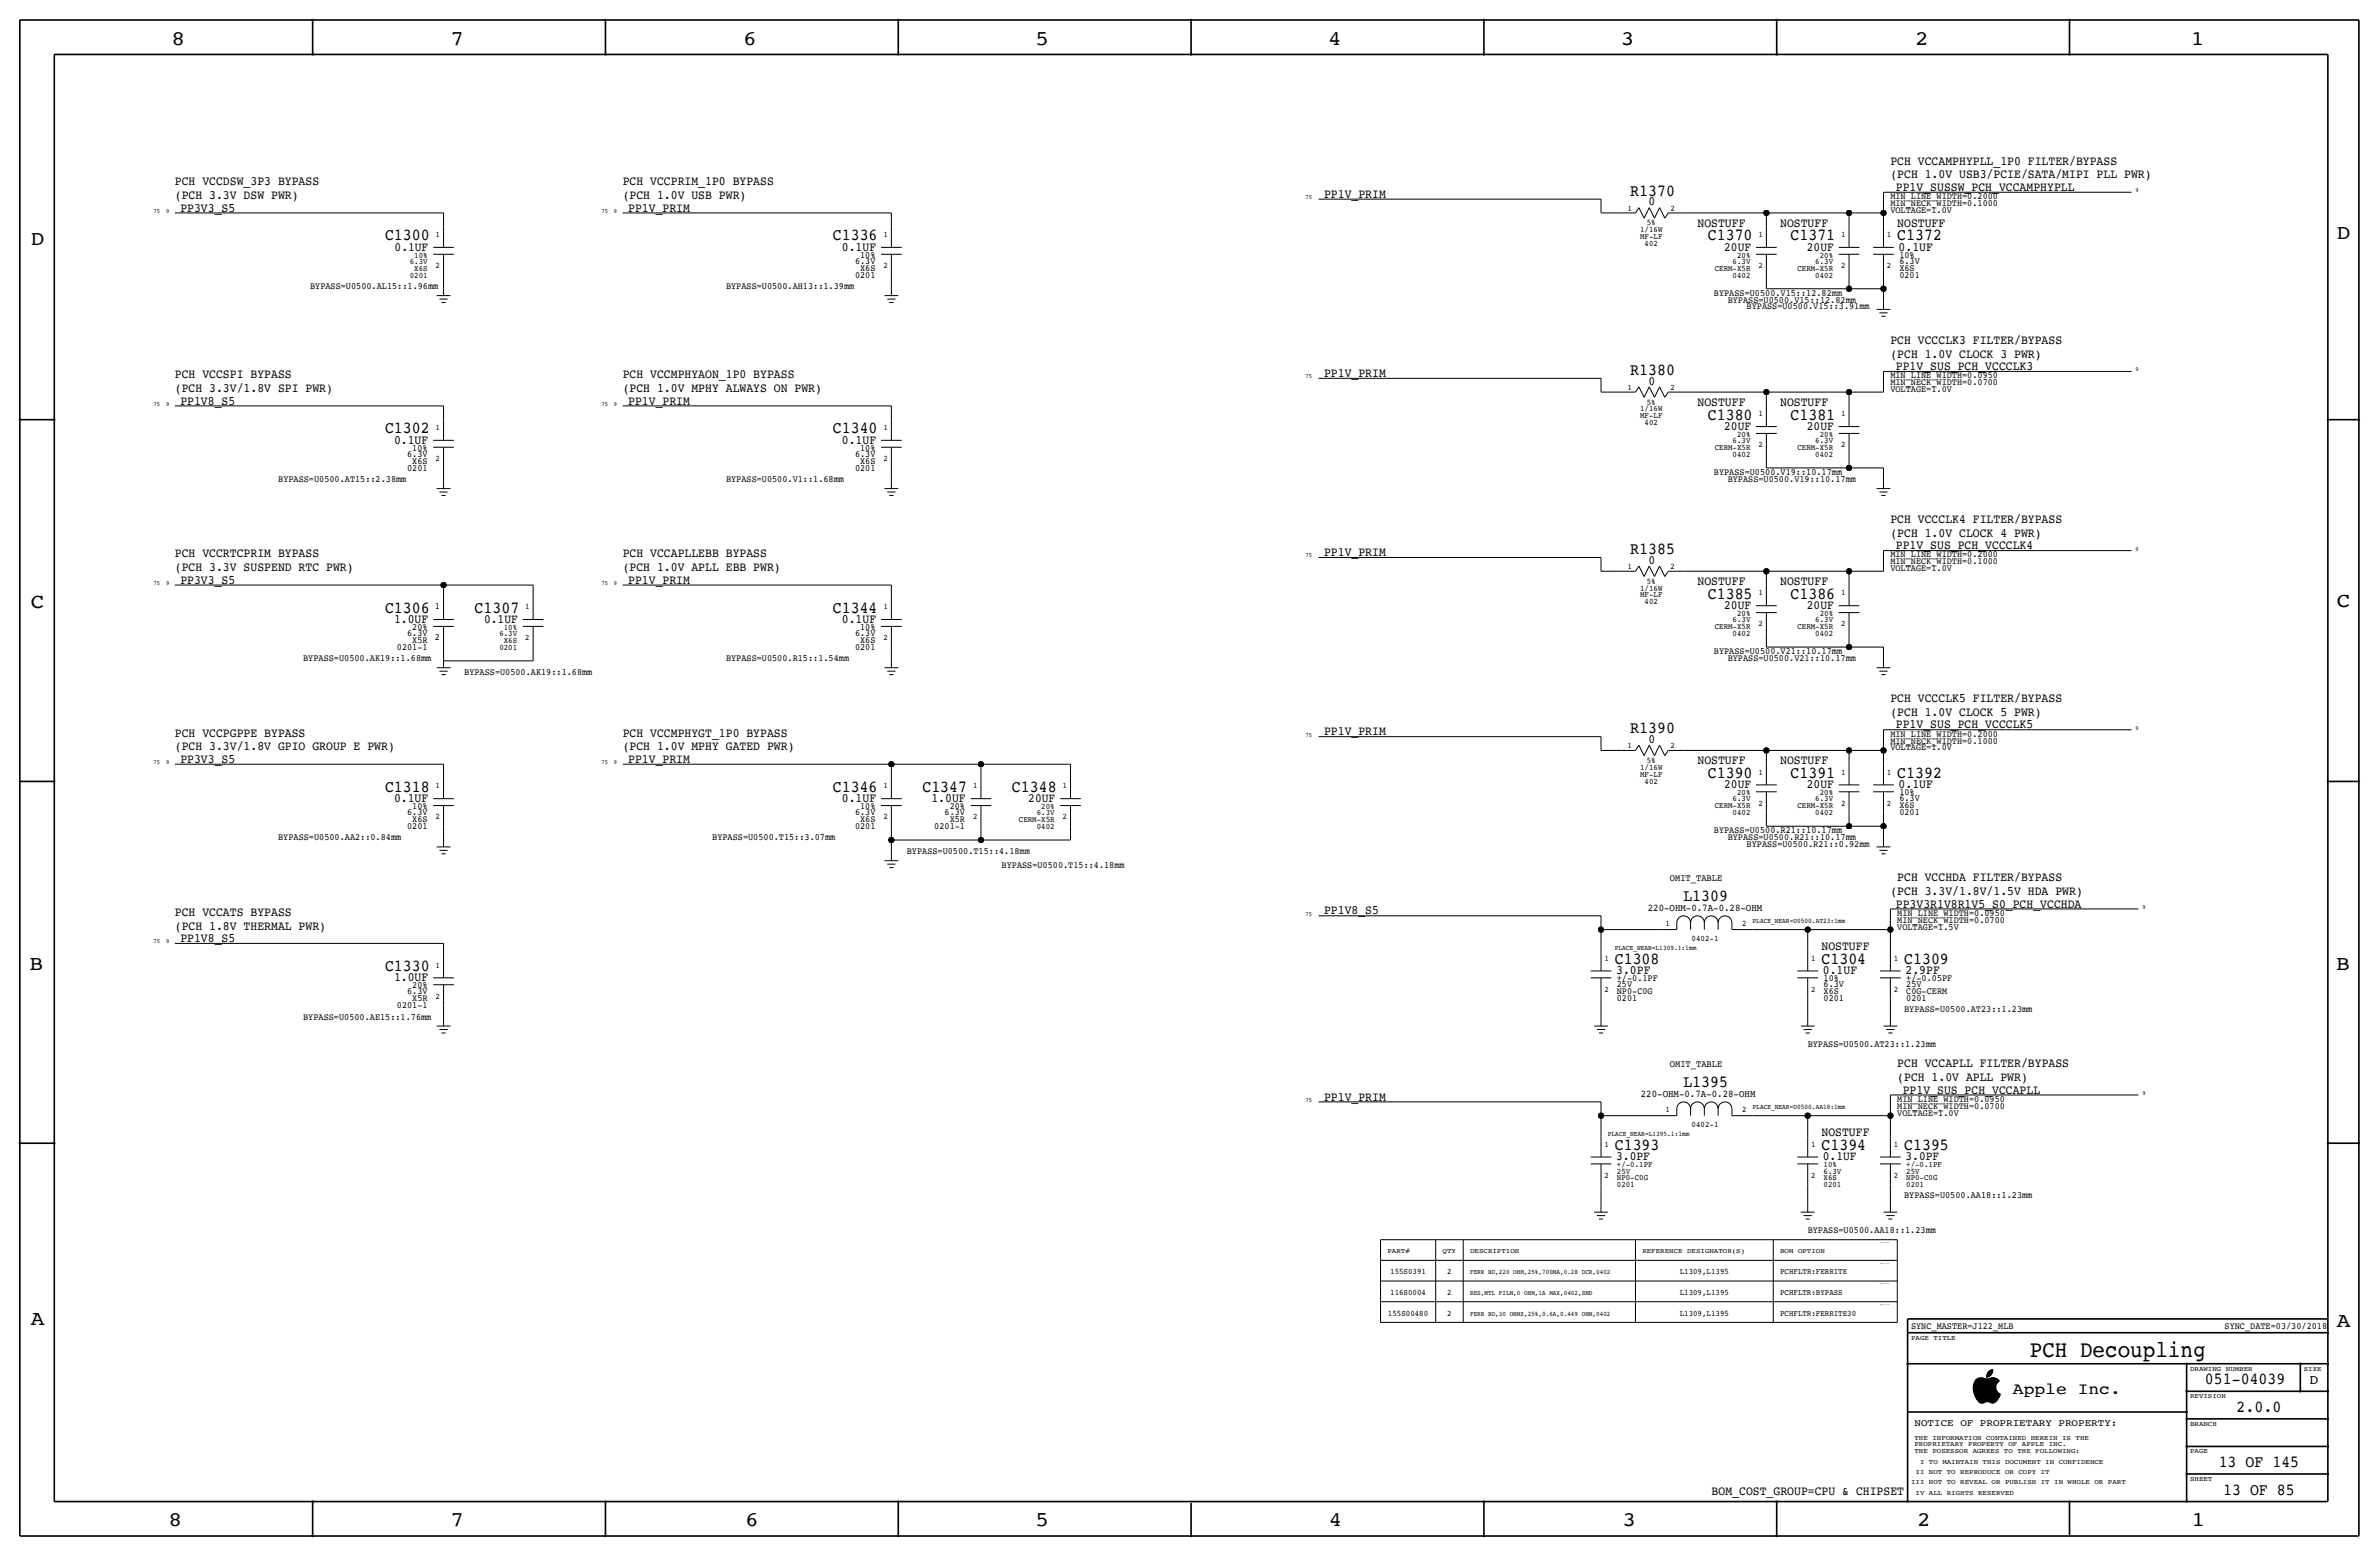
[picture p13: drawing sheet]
<svg xmlns="http://www.w3.org/2000/svg" width="877mm" height="574mm" viewBox="0 0 877 574" stroke-linecap="round" stroke-linejoin="round" font-family="sans-serif">
<defs><g id="words">
<text font-size="8.6" x="748.4" y="500.1">PCH Decoupling</text>
<g font-size="7.6">
<text x="63.2" y="16.5">8</text>
<text x="166.1" y="16.5">7</text>
<text x="274" y="16.5">6</text>
<text x="381.7" y="16.5">5</text>
<text x="489.7" y="16.5">4</text>
<text x="597.6" y="16.5">3</text>
<text x="706.1" y="16.5">2</text>
<text x="807.7" y="16.5">1</text>
<text x="861.5" y="88.1">D</text>
<text x="11.4" y="90.4">D</text>
<text x="11.4" y="224.3">C</text>
<text x="861.5" y="223.8">C</text>
<text x="10.8" y="357.6">B</text>
<text x="861.3" y="357.4">B</text>
<text x="11.3" y="488.4">A</text>
<text x="861.5" y="489.2">A</text>
<text x="62.2" y="562.6">8</text>
<text x="166" y="562.6">7</text>
<text x="274.8" y="562.6">6</text>
<text x="381.7" y="562.6">5</text>
<text x="489.9" y="562.6">4</text>
<text x="598.1" y="562.6">3</text>
<text x="706.8" y="562.6">2</text>
<text x="807.9" y="562.6">1</text>
</g>
<g font-size="6.2">
<text x="601" y="72.1">R1370</text>
<text x="141.9" y="88.6">C1300</text>
<text x="307" y="88.6">C1336</text>
<text x="629.6" y="88.6">C1370</text>
<text x="660.1" y="88.6">C1371</text>
<text x="699.5" y="88.6">C1372</text>
<text x="601" y="138.2">R1380</text>
<text x="629.6" y="154.7">C1380</text>
<text x="660.1" y="154.7">C1381</text>
<text x="141.9" y="159.8">C1302</text>
<text x="307" y="159.8">C1340</text>
<text x="601" y="204.2">R1385</text>
<text x="629.6" y="220.7">C1385</text>
<text x="660.1" y="220.7">C1386</text>
<text x="141.9" y="225.8">C1306</text>
<text x="175" y="225.8">C1307</text>
<text x="307" y="225.8">C1344</text>
<text x="601" y="270.3">R1390</text>
<text x="629.6" y="286.8">C1390</text>
<text x="660.1" y="286.8">C1391</text>
<text x="699.5" y="286.8">C1392</text>
<text x="141.9" y="291.8">C1318</text>
<text x="307" y="291.8">C1346</text>
<text x="340.1" y="291.8">C1347</text>
<text x="373.1" y="291.8">C1348</text>
<text x="620.6" y="332.2">L1309</text>
<text x="141.9" y="357.9">C1330</text>
<text x="595.3" y="355.3">C1308</text>
<text x="671.5" y="355.3">C1304</text>
<text x="702" y="355.3">C1309</text>
<text x="620.6" y="400.8">L1395</text>
<text x="595.3" y="423.9">C1393</text>
<text x="671.5" y="423.9">C1394</text>
<text x="702" y="423.9">C1395</text>
<text x="812.9" y="510.3">051-04039</text>
<text x="824.6" y="520.4">2.0.0</text>
<text x="818" y="540.8">13 OF 145</text>
<text x="819.6" y="550.9">13 OF 85</text>
</g>
<text font-size="6" x="742.1" y="513.9">Apple Inc.</text>
<text font-size="5" x="851.5" y="510.3">D</text>
<g font-size="4.7">
<text x="696.9" y="60.7">PCH VCCAMPHYPLL_1P0 FILTER/BYPASS</text>
<text x="696.9" y="65.8">(PCH 1.0V USB3/PCIE/SATA/MIPI PLL PWR)</text>
<text x="64.5" y="68.3">PCH VCCDSW_3P3 BYPASS</text>
<text x="229.6" y="68.3">PCH VCCPRIM_1P0 BYPASS</text>
<text x="699" y="70.4">PP1V_SUSSW_PCH_VCCAMPHYPLL</text>
<text x="64.5" y="73.4">(PCH 3.3V DSW PWR)</text>
<text x="66.5" y="78">PP3V3_S5</text>
<text x="229.6" y="73.4">(PCH 1.0V USB PWR)</text>
<text x="231.6" y="78">PP1V_PRIM</text>
<text x="488.1" y="72.9">PP1V_PRIM</text>
<text x="607.8" y="75.7">0</text>
<text x="625.8" y="83.6">NOSTUFF</text>
<text x="656.3" y="83.6">NOSTUFF</text>
<text x="699.5" y="83.6">NOSTUFF</text>
<text x="145.5" y="92.5">0.1UF</text>
<text x="310.4" y="92.5">0.1UF</text>
<text x="635.6" y="92.5">20UF</text>
<text x="666.1" y="92.5">20UF</text>
<text x="700" y="92.5">0.1UF</text>
<text x="696.9" y="131.8">(PCH 1.0V CLOCK 3 PWR)</text>
<text x="696.9" y="126.7">PCH VCCCLK3 FILTER/BYPASS</text>
<text x="699" y="136.4">PP1V_SUS_PCH_VCCCLK3</text>
<text x="64.5" y="139.4">PCH VCCSPI BYPASS</text>
<text x="229.6" y="139.4">PCH VCCMPHYAON_1P0 BYPASS</text>
<text x="488.1" y="138.9">PP1V_PRIM</text>
<text x="607.8" y="141.7">0</text>
<text x="64.5" y="144.5">(PCH 3.3V/1.8V SPI PWR)</text>
<text x="66.5" y="149.1">PP1V8_S5</text>
<text x="229.6" y="144.5">(PCH 1.0V MPHY ALWAYS ON PWR)</text>
<text x="231.6" y="149.1">PP1V_PRIM</text>
<text x="625.8" y="149.6">NOSTUFF</text>
<text x="656.3" y="149.6">NOSTUFF</text>
<text x="635.6" y="158.5">20UF</text>
<text x="666.1" y="158.5">20UF</text>
<text x="145.3" y="163.6">0.1UF</text>
<text x="310.4" y="163.6">0.1UF</text>
<text x="696.9" y="197.9">(PCH 1.0V CLOCK 4 PWR)</text>
<text x="696.9" y="192.8">PCH VCCCLK4 FILTER/BYPASS</text>
<text x="699" y="202.4">PP1V_SUS_PCH_VCCCLK4</text>
<text x="64.5" y="205.5">PCH VCCRTCPRIM BYPASS</text>
<text x="229.6" y="205.5">PCH VCCAPLLEBB BYPASS</text>
<text x="488.1" y="205">PP1V_PRIM</text>
<text x="607.8" y="207.8">0</text>
<text x="64.5" y="210.6">(PCH 3.3V SUSPEND RTC PWR)</text>
<text x="66.5" y="215.1">PP3V3_S5</text>
<text x="229.6" y="210.6">(PCH 1.0V APLL EBB PWR)</text>
<text x="231.6" y="215.1">PP1V_PRIM</text>
<text x="625.8" y="215.6">NOSTUFF</text>
<text x="656.3" y="215.6">NOSTUFF</text>
<text x="635.6" y="224.5">20UF</text>
<text x="666.1" y="224.5">20UF</text>
<text x="145.3" y="229.6">1.0UF</text>
<text x="178.5" y="229.6">0.1UF</text>
<text x="310.4" y="229.6">0.1UF</text>
<text x="696.9" y="258.8">PCH VCCCLK5 FILTER/BYPASS</text>
<text x="696.9" y="263.9">(PCH 1.0V CLOCK 5 PWR)</text>
<text x="699" y="268.5">PP1V_SUS_PCH_VCCCLK5</text>
<text x="64.5" y="271.5">PCH VCCPGPPE BYPASS</text>
<text x="229.6" y="271.5">PCH VCCMPHYGT_1P0 BYPASS</text>
<text x="488.1" y="271">PP1V_PRIM</text>
<text x="607.8" y="273.8">0</text>
<text x="64.5" y="276.6">(PCH 3.3V/1.8V GPIO GROUP E PWR)</text>
<text x="66.5" y="281.2">PP3V3_S5</text>
<text x="229.6" y="276.6">(PCH 1.0V MPHY GATED PWR)</text>
<text x="231.6" y="281.2">PP1V_PRIM</text>
<text x="625.8" y="281.7">NOSTUFF</text>
<text x="656.3" y="281.7">NOSTUFF</text>
<text x="635.6" y="290.6">20UF</text>
<text x="666.1" y="290.6">20UF</text>
<text x="700" y="290.6">0.1UF</text>
<text x="145.3" y="295.7">0.1UF</text>
<text x="310.4" y="295.7">0.1UF</text>
<text x="343.4" y="295.7">1.0UF</text>
<text x="379.1" y="295.7">20UF</text>
<text x="696.9" y="329.9">(PCH 3.3V/1.8V/1.5V HDA PWR)</text>
<text x="699.5" y="324.9">PCH VCCHDA FILTER/BYPASS</text>
<text x="699" y="334.5">PP3V3R1V8R1V5_S0_PCH_VCCHDA</text>
<text x="64.5" y="337.6">PCH VCCATS BYPASS</text>
<text x="488.1" y="337.1">PP1V8_S5</text>
<text x="64.5" y="342.6">(PCH 1.8V THERMAL PWR)</text>
<text x="66.5" y="347.2">PP1V8_S5</text>
<text x="671.5" y="350.3">NOSTUFF</text>
<text x="595.8" y="359.2">3.0PF</text>
<text x="672" y="359.2">0.1UF</text>
<text x="702.5" y="359.2">2.9PF</text>
<text x="145.3" y="361.7">1.0UF</text>
<text x="699.5" y="393.4">PCH VCCAPLL FILTER/BYPASS</text>
<text x="699.5" y="398.5">(PCH 1.0V APLL PWR)</text>
<text x="488.1" y="405.6">PP1V_PRIM</text>
<text x="701.5" y="403.1">PP1V_SUS_PCH_VCCAPLL</text>
<text x="671.5" y="418.8">NOSTUFF</text>
<text x="595.8" y="427.7">3.0PF</text>
<text x="672" y="427.7">0.1UF</text>
<text x="702.5" y="427.7">3.0PF</text>
<text x="631" y="550.9">BOM_COST_GROUP=CPU &amp; CHIPSET</text>
</g>
<g font-size="3.8">
<text x="607.5" y="335.8">220-OHM-0.7A-0.28-OHM</text>
<text x="604.9" y="404.4">220-OHM-0.7A-0.28-OHM</text>
</g>
<text font-size="3.7" x="705.8" y="525.5">NOTICE OF PROPRIETARY PROPERTY:</text>
<g font-size="3.6">
<text x="615.6" y="324.9">OMIT_TABLE</text>
<text x="615.6" y="393.4">OMIT_TABLE</text>
</g>
<g font-size="3.5">
<text x="696.9" y="75.9">MIN_NECK_WIDTH=0.1000</text>
<text x="696.9" y="73.4">MIN_LINE_WIDTH=0.2000</text>
<text x="696.9" y="78.5">VOLTAGE=1.0V</text>
<text x="317.1" y="95">10%</text>
<text x="700.2" y="95">10%</text>
<text x="315.2" y="97.3">6.3V</text>
<text x="317.1" y="99.8">X6S</text>
<text x="700.2" y="97.3">6.3V</text>
<text x="700.2" y="99.8">X6S</text>
<text x="114.3" y="106.6">BYPASS=U0500.AL15::1.96mm</text>
<text x="267.7" y="106.4">BYPASS=U0500.AH13::1.39mm</text>
<text x="315.2" y="102.4">0201</text>
<text x="700.2" y="102.4">0201</text>
<text x="631.9" y="109">BYPASS=U0500.V15::12.82mm</text>
<text x="637" y="111.5">BYPASS=U0500.V15::12.82mm</text>
<text x="643.9" y="114">BYPASS=U0500.V15::3.91mm</text>
<text x="696.9" y="139.4">MIN_LINE_WIDTH=0.0950</text>
<text x="696.9" y="142">MIN_NECK_WIDTH=0.0700</text>
<text x="696.9" y="144.5">VOLTAGE=1.0V</text>
<text x="152" y="166.1">10%</text>
<text x="317.1" y="166.1">10%</text>
<text x="150.1" y="168.4">6.3V</text>
<text x="150.1" y="173.5">0201</text>
<text x="152" y="170.9">X6S</text>
<text x="315.2" y="168.4">6.3V</text>
<text x="315.2" y="173.5">0201</text>
<text x="317.1" y="170.9">X6S</text>
<text x="102.6" y="177.5">BYPASS=U0500.AT15::2.38mm</text>
<text x="267.7" y="177.5">BYPASS=U0500.V1::1.68mm</text>
<text x="631.9" y="175">BYPASS=U0500.V19::10.17mm</text>
<text x="637" y="177.5">BYPASS=U0500.V19::10.17mm</text>
<text x="696.9" y="205.5">MIN_LINE_WIDTH=0.2000</text>
<text x="696.9" y="208">MIN_NECK_WIDTH=0.1000</text>
<text x="696.9" y="210.6">VOLTAGE=1.0V</text>
<text x="160.4" y="224.5">1</text>
<text x="152" y="232.2">20%</text>
<text x="317.1" y="232.2">10%</text>
<text x="146.3" y="239.5">0201-1</text>
<text x="150.1" y="234.4">6.3V</text>
<text x="152" y="237">X5R</text>
<text x="160.4" y="236">2</text>
<text x="315.2" y="234.4">6.3V</text>
<text x="315.2" y="239.5">0201</text>
<text x="317.1" y="237">X6S</text>
<text x="111.8" y="243.7">BYPASS=U0500.AK19::1.68mm</text>
<text x="267.7" y="243.6">BYPASS=U0500.R15::1.54mm</text>
<text x="631.9" y="241">BYPASS=U0500.V21::10.17mm</text>
<text x="637" y="243.6">BYPASS=U0500.V21::10.17mm</text>
<text x="171.1" y="248.7">BYPASS=U0500.AK19::1.68mm</text>
<text x="696.9" y="274.1">MIN_NECK_WIDTH=0.1000</text>
<text x="696.9" y="271.5">MIN_LINE_WIDTH=0.2000</text>
<text x="696.9" y="276.6">VOLTAGE=1.0V</text>
<text x="700.2" y="293.1">10%</text>
<text x="152" y="298.2">10%</text>
<text x="317.1" y="298.2">10%</text>
<text x="350.1" y="298.2">20%</text>
<text x="700.2" y="297.9">X6S</text>
<text x="700.2" y="295.4">6.3V</text>
<text x="150.1" y="300.5">6.3V</text>
<text x="150.1" y="305.6">0201</text>
<text x="152" y="303">X6S</text>
<text x="315.2" y="305.6">0201</text>
<text x="315.2" y="300.5">6.3V</text>
<text x="317.1" y="303">X6S</text>
<text x="344.5" y="305.6">0201-1</text>
<text x="348.2" y="300.5">6.3V</text>
<text x="350.1" y="303">X5R</text>
<text x="700.2" y="300.5">0201</text>
<text x="102.6" y="309.6">BYPASS=U0500.AA2::0.84mm</text>
<text x="262.6" y="309.6">BYPASS=U0500.T15::3.07mm</text>
<text x="631.9" y="307.1">BYPASS=U0500.R21::10.17mm</text>
<text x="637" y="309.6">BYPASS=U0500.R21::10.17mm</text>
<text x="334.3" y="314.9">BYPASS=U0500.T15::4.18mm</text>
<text x="643.9" y="312.2">BYPASS=U0500.R21::0.92mm</text>
<text x="369.3" y="319.8">BYPASS=U0500.T15::4.18mm</text>
<text x="699.5" y="337.6">MIN_LINE_WIDTH=0.0950</text>
<text x="699.5" y="340.1">MIN_NECK_WIDTH=0.0700</text>
<text x="699.5" y="342.6">VOLTAGE=1.5V</text>
<text x="152" y="364.2">20%</text>
<text x="596.1" y="361.7">+/-0.1PF</text>
<text x="596.1" y="364">25V</text>
<text x="672.3" y="361.7">10%</text>
<text x="672.3" y="364">6.3V</text>
<text x="702.8" y="361.7">+/-0.05PF</text>
<text x="702.8" y="364">25V</text>
<text x="146.3" y="371.6">0201-1</text>
<text x="150.1" y="366.5">6.3V</text>
<text x="152" y="369.1">X5R</text>
<text x="596.1" y="366.5">NP0-C0G</text>
<text x="596.1" y="369.1">0201</text>
<text x="672.3" y="369.1">0201</text>
<text x="672.3" y="366.5">X6S</text>
<text x="702.8" y="369.1">0201</text>
<text x="702.8" y="366.5">C0G-CERM</text>
<text x="111.8" y="375.8">BYPASS=U0500.AE15::1.76mm</text>
<text x="702" y="373.1">BYPASS=U0500.AT23::1.23mm</text>
<text x="666.4" y="385.8">BYPASS=U0500.AT23::1.23mm</text>
<text x="699.5" y="406.1">MIN_LINE_WIDTH=0.0950</text>
<text x="699.5" y="408.7">MIN_NECK_WIDTH=0.0700</text>
<text x="699.5" y="411.2">VOLTAGE=1.0V</text>
<text x="702" y="441.7">BYPASS=U0500.AA18::1.23mm</text>
<text x="666.4" y="454.4">BYPASS=U0500.AA18::1.23mm</text>
<text x="704.5" y="490">SYNC_MASTER=J122_MLB</text>
<text x="820.1" y="490">SYNC_DATE=03/30/2018</text>
</g>
<g font-size="3.1">
<text x="600" y="77.7">1</text>
<text x="615.9" y="77.7">2</text>
<text x="607.1" y="83.1">5%</text>
<text x="160.6" y="87.4">1</text>
<text x="325.7" y="87.4">1</text>
<text x="604.7" y="88.1">MF-LF</text>
<text x="604.7" y="85.6">1/16W</text>
<text x="648.3" y="87.4">1</text>
<text x="678.8" y="87.4">1</text>
<text x="695.7" y="87.4">1</text>
<text x="152.7" y="95">10%</text>
<text x="606.3" y="90.7">402</text>
<text x="640.4" y="95">20%</text>
<text x="670.9" y="95">20%</text>
<text x="151.1" y="97.3">6.3V</text>
<text x="152.7" y="99.8">X6S</text>
<text x="160.6" y="98.8">2</text>
<text x="325.7" y="98.8">2</text>
<text x="632.2" y="99.8">CERM-X5R</text>
<text x="638.8" y="97.3">6.3V</text>
<text x="648.3" y="98.8">2</text>
<text x="662.6" y="99.8">CERM-X5R</text>
<text x="669.2" y="97.3">6.3V</text>
<text x="678.8" y="98.8">2</text>
<text x="695.7" y="98.8">2</text>
<text x="151.1" y="102.4">0201</text>
<text x="638.8" y="102.4">0402</text>
<text x="669.2" y="102.4">0402</text>
<text x="600" y="143.8">1</text>
<text x="615.9" y="143.8">2</text>
<text x="607.1" y="149.1">5%</text>
<text x="604.7" y="154.2">MF-LF</text>
<text x="604.7" y="151.6">1/16W</text>
<text x="648.3" y="153.4">1</text>
<text x="678.8" y="153.4">1</text>
<text x="160.6" y="158.5">1</text>
<text x="325.7" y="158.5">1</text>
<text x="606.3" y="156.7">402</text>
<text x="640.4" y="161">20%</text>
<text x="670.9" y="161">20%</text>
<text x="632.2" y="165.9">CERM-X5R</text>
<text x="638.8" y="163.3">6.3V</text>
<text x="648.3" y="164.8">2</text>
<text x="662.6" y="165.9">CERM-X5R</text>
<text x="669.2" y="163.3">6.3V</text>
<text x="678.8" y="164.8">2</text>
<text x="160.6" y="169.9">2</text>
<text x="325.7" y="169.9">2</text>
<text x="638.8" y="168.4">0402</text>
<text x="669.2" y="168.4">0402</text>
<text x="600" y="209.8">1</text>
<text x="615.9" y="209.8">2</text>
<text x="607.1" y="215.1">5%</text>
<text x="604.7" y="220.2">MF-LF</text>
<text x="604.7" y="217.7">1/16W</text>
<text x="648.3" y="219.5">1</text>
<text x="678.8" y="219.5">1</text>
<text x="193.6" y="224.5">1</text>
<text x="325.7" y="224.5">1</text>
<text x="606.3" y="222.8">402</text>
<text x="640.4" y="227.1">20%</text>
<text x="670.9" y="227.1">20%</text>
<text x="185.8" y="232.2">10%</text>
<text x="632.2" y="231.9">CERM-X5R</text>
<text x="638.8" y="229.4">6.3V</text>
<text x="648.3" y="230.9">2</text>
<text x="662.6" y="231.9">CERM-X5R</text>
<text x="669.2" y="229.4">6.3V</text>
<text x="678.8" y="230.9">2</text>
<text x="184.1" y="239.5">0201</text>
<text x="184.1" y="234.4">6.3V</text>
<text x="185.8" y="237">X6S</text>
<text x="193.6" y="236">2</text>
<text x="325.7" y="236">2</text>
<text x="638.8" y="234.4">0402</text>
<text x="669.2" y="234.4">0402</text>
<text x="600" y="275.8">1</text>
<text x="615.9" y="275.8">2</text>
<text x="607.1" y="281.2">5%</text>
<text x="604.7" y="286.3">MF-LF</text>
<text x="604.7" y="283.7">1/16W</text>
<text x="648.3" y="285.5">1</text>
<text x="678.8" y="285.5">1</text>
<text x="695.7" y="285.5">1</text>
<text x="160.6" y="290.6">1</text>
<text x="325.7" y="290.6">1</text>
<text x="358.7" y="290.6">1</text>
<text x="391.7" y="290.6">1</text>
<text x="606.3" y="288.8">402</text>
<text x="640.4" y="293.1">20%</text>
<text x="670.9" y="293.1">20%</text>
<text x="383.9" y="298.2">20%</text>
<text x="632.2" y="297.9">CERM-X5R</text>
<text x="638.8" y="295.4">6.3V</text>
<text x="648.3" y="296.9">2</text>
<text x="662.6" y="297.9">CERM-X5R</text>
<text x="669.2" y="295.4">6.3V</text>
<text x="678.8" y="296.9">2</text>
<text x="695.7" y="296.9">2</text>
<text x="160.6" y="302">2</text>
<text x="325.7" y="302">2</text>
<text x="358.7" y="302">2</text>
<text x="375.6" y="303">CERM-X5R</text>
<text x="382.2" y="305.6">0402</text>
<text x="382.2" y="300.5">6.3V</text>
<text x="391.7" y="302">2</text>
<text x="638.8" y="300.5">0402</text>
<text x="669.2" y="300.5">0402</text>
<text x="614" y="341.4">1</text>
<text x="642.3" y="341.4">2</text>
<text x="623.7" y="346.7">0402-1</text>
<text x="160.6" y="356.6">1</text>
<text x="591.5" y="354.1">1</text>
<text x="667.7" y="354.1">1</text>
<text x="698.2" y="354.1">1</text>
<text x="591.5" y="365.5">2</text>
<text x="667.7" y="365.5">2</text>
<text x="698.2" y="365.5">2</text>
<text x="160.6" y="368">2</text>
<text x="614" y="410">1</text>
<text x="642.3" y="410">2</text>
<text x="623.7" y="415.3">0402-1</text>
<text x="591.5" y="422.7">1</text>
<text x="667.7" y="422.7">1</text>
<text x="698.2" y="422.7">1</text>
<text x="596.1" y="430.3">+/-0.1PF</text>
<text x="672.3" y="430.3">10%</text>
<text x="702.8" y="430.3">+/-0.1PF</text>
<text x="591.5" y="434.1">2</text>
<text x="596.1" y="437.6">0201</text>
<text x="596.1" y="435.1">NP0-C0G</text>
<text x="596.1" y="432.6">25V</text>
<text x="667.7" y="434.1">2</text>
<text x="672.3" y="437.6">0201</text>
<text x="672.3" y="435.1">X6S</text>
<text x="672.3" y="432.6">6.3V</text>
<text x="698.2" y="434.1">2</text>
<text x="702.8" y="437.6">0201</text>
<text x="702.8" y="435.1">NP0-C0G</text>
<text x="702.8" y="432.6">25V</text>
<text x="512.5" y="469.6">155S0391</text>
<text x="533.5" y="469.6">2</text>
<text x="619.3" y="469.6">L1309,L1395</text>
<text x="656.3" y="469.6">PCHFLTR:FERRITE</text>
<text x="512.5" y="477.3">116S0004</text>
<text x="533.5" y="477.3">2</text>
<text x="619.3" y="477.3">L1309,L1395</text>
<text x="656.3" y="477.3">PCHFLTR:BYPASS</text>
<text x="511.7" y="484.9">155S00480</text>
<text x="533.5" y="484.9">2</text>
<text x="619.3" y="484.9">L1309,L1395</text>
<text x="656.3" y="484.9">PCHFLTR:FERRITE30</text>
</g>
<g font-size="2.6">
<text x="646.1" y="340.1">PLACE_NEAR=U0500.AT23:1mm</text>
<text x="595.3" y="350.3">PLACE_NEAR=L1309.1:1mm</text>
<text x="646.1" y="408.7">PLACE_NEAR=U0500.AA18:1mm</text>
<text x="592.8" y="418.8">PLACE_NEAR=L1395.1:1mm</text>
</g>
<g font-size="2.5">
<text x="511.5" y="462">PART#</text>
<text x="531.8" y="462">QTY</text>
<text x="542" y="462">DESCRIPTION</text>
<text x="605.5" y="462">REFERENCE DESIGNATOR(S)</text>
<text x="656.3" y="462">BOM OPTION</text>
<text x="542" y="469.6">FERR BD,220 OHM,25%,700MA,0.28 DCR,0402</text>
<text x="542" y="477.3">RES,MTL FILM,0 OHM,1A MAX,0402,SMD</text>
<text x="542" y="484.9">FERR BD,30 OHMZ,25%,0.6A,0.449 OHM,0402</text>
<text x="704.5" y="493.8">PAGE TITLE</text>
<text x="807.4" y="505.2">DRAWING NUMBER</text>
<text x="849.3" y="505.2">SIZE</text>
<text x="807.4" y="515.4">REVISION</text>
<text x="807.4" y="525.5">BRANCH</text>
<text x="705.8" y="533.1">PROPRIETARY PROPERTY OF APPLE INC.</text>
<text x="705.8" y="530.6">THE INFORMATION CONTAINED HEREIN IS THE</text>
<text x="705.8" y="535.7">THE POSESSOR AGREES TO THE FOLLOWING:</text>
<text x="707.8" y="539.5">I TO MAINTAIN THIS DOCUMENT IN CONFIDENCE</text>
<text x="807.4" y="535.7">PAGE</text>
<text x="706.2" y="543.3">II NOT TO REPRODUCE OR COPY IT</text>
<text x="807.4" y="545.8">SHEET</text>
<text x="704.5" y="547.1">III NOT TO REVEAL OR PUBLISH IT IN WHOLE OR PART</text>
<text x="706.2" y="550.9">IV ALL RIGHTS RESERVED</text>
</g>
<g font-size="2.3">
<text x="787.3" y="70.9">9</text>
<text x="481.3" y="73.4">75</text>
<text x="56.6" y="78.5">75</text>
<text x="61.2" y="78.5">9</text>
<text x="221.7" y="78.5">75</text>
<text x="226.3" y="78.5">9</text>
<text x="787.3" y="136.9">9</text>
<text x="481.3" y="139.4">75</text>
<text x="56.6" y="149.6">75</text>
<text x="61.2" y="149.6">9</text>
<text x="221.7" y="149.6">75</text>
<text x="226.3" y="149.6">9</text>
<text x="787.3" y="202.9">9</text>
<text x="481.3" y="205.5">75</text>
<text x="56.6" y="215.6">75</text>
<text x="61.2" y="215.6">9</text>
<text x="221.7" y="215.6">75</text>
<text x="226.3" y="215.6">9</text>
<text x="787.3" y="269">9</text>
<text x="481.3" y="271.5">75</text>
<text x="56.6" y="281.7">75</text>
<text x="61.2" y="281.7">9</text>
<text x="221.7" y="281.7">75</text>
<text x="226.3" y="281.7">9</text>
<text x="789.9" y="335">9</text>
<text x="481.3" y="337.6">75</text>
<text x="56.6" y="347.7">75</text>
<text x="61.2" y="347.7">9</text>
<text x="481.3" y="406.1">75</text>
<text x="789.9" y="403.6">9</text>
</g>
<g font-size=".4">
<text x="693.1" y="458.2">TABLE_5_HEAD</text>
<text x="693.1" y="465.8">TABLE_5_ITEM</text>
<text x="693.1" y="473.5">TABLE_5_ITEM</text>
<text x="693.1" y="481.1">TABLE_5_ITEM</text>
</g>
</g></defs>
<g fill="none" stroke="#000" stroke-width=".37">
<path d="M64.5 78.5h99zM163.5 78.5v5.1zM229.6 78.5h99zM328.6 78.5v5.1zM486.1 73.4h104.1zM590.2 78.5h7.7zM590.2 73.4v5.1zM597.9 78.5h5zM604.2 76.6l1.9 3.8zM604.2 76.6l-1.3 1.9zM608 76.6l-1.9 3.8zM608 76.6l2 3.8z"/>
<path d="M611.8 76.6l-1.8 3.8zM611.8 76.6l2 3.8zM615 78.5h5.7zM615 78.5l-1.2 1.9zM620.7 78.5h30.5zM651.2 78.5v5.1zM651.2 78.5h30.5zM681.7 78.5h12.7zM681.7 78.5v5.1zM694.4 70.9h91.4zM694.4 70.9v7.6zM694.4 78.5v5.1z"/>
<path d="M159.7 93.7h7.6zM159.7 91.2h7.6zM163.5 83.6v7.6zM163.5 93.7v7.6zM324.8 91.2h7.6zM324.8 93.7h7.6zM328.6 83.6v7.6zM328.6 93.7v7.6zM647.4 91.2h7.6zM647.4 93.7h7.6zM651.2 83.6v7.6zM651.2 93.7v7.6z"/>
<path d="M677.9 91.2h7.6zM677.9 93.7h7.6zM681.7 83.6v7.6zM681.7 93.7v7.6zM690.6 93.7h7.6zM690.6 91.2h7.6zM694.4 83.6v7.6zM694.4 93.7v7.6zM161 109h5.1zM162 110.2h3zM162.8 111.5h1.5zM163.5 101.3v5.1z"/>
<path d="M163.5 106.4v2.6zM326.1 109h5.1zM327.1 110.2h3zM327.9 111.5h1.5zM328.6 101.3v5.1zM328.6 106.4v2.6zM651.2 101.3v5.1zM651.2 106.4h30.5zM681.7 106.4h12.7zM681.7 101.3v5.1zM691.8 114h5.1zM692.9 115.3h3z"/>
<path d="M693.6 116.6h1.5zM694.4 101.3v5.1zM694.4 106.4v5.1zM694.4 111.5v2.5zM486.1 139.4h104.1zM590.2 139.4v5.1zM694.4 136.9h91.4zM694.4 136.9v7.6zM64.5 149.6h99zM163.5 149.6v5.1zM163.5 154.7v7.6zM229.6 149.6h99z"/>
<path d="M328.6 149.6v5.1zM328.6 154.7v7.6zM590.2 144.5h7.7zM597.9 144.5h5zM604.2 142.6l1.9 3.9zM604.2 142.6l-1.3 1.9zM608 142.6l-1.9 3.9zM608 142.6l2 3.9zM611.8 142.6l-1.8 3.9zM611.8 142.6l2 3.9zM615 144.5h5.7zM615 144.5l-1.2 2z"/>
<path d="M620.7 144.5h30.5zM647.4 157.2h7.6zM647.4 159.8h7.6zM651.2 144.5v5.1zM651.2 149.6v7.6zM651.2 159.8v7.6zM651.2 144.5h30.5zM677.9 157.2h7.6zM677.9 159.8h7.6zM681.7 144.5h12.7zM681.7 144.5v5.1zM681.7 149.6v7.6z"/>
<path d="M681.7 159.8v7.6zM159.7 164.8h7.6zM159.7 162.3h7.6zM163.5 172.5v5zM163.5 177.5v2.6zM163.5 164.8v7.7zM324.8 162.3h7.6zM324.8 164.8h7.6zM328.6 172.5v5zM328.6 177.5v2.6zM328.6 164.8v7.7zM651.2 167.4v5.1z"/>
<path d="M651.2 172.5h30.5zM681.7 172.5h12.7zM681.7 167.4v5.1zM694.4 172.5v5zM694.4 177.5v2.6zM161 180.1h5.1zM162 181.4h3zM162.8 182.6h1.5zM326.1 180.1h5.1zM327.1 181.4h3zM327.9 182.6h1.5zM691.8 180.1h5.1z"/>
<path d="M692.9 181.4h3zM693.6 182.6h1.5zM64.5 215.6h99zM163.5 215.6h33zM163.5 215.6v5.1zM196.5 215.6v5.1zM229.6 215.6h99zM328.6 215.6v5.1zM486.1 205.5h104.1zM590.2 210.6h7.7zM590.2 205.5v5.1zM597.9 210.6h5z"/>
<path d="M604.2 208.6l1.9 3.9zM604.2 208.6l-1.3 2zM608 208.6l-1.9 3.9zM608 208.6l2 3.9zM611.8 208.6l-1.8 3.9zM611.8 208.6l2 3.9zM615 210.6h5.7zM615 210.6l-1.2 1.9zM620.7 210.6h30.5zM651.2 210.6v5zM651.2 215.6v7.7zM651.2 210.6h30.5z"/>
<path d="M681.7 210.6h12.7zM681.7 210.6v5zM681.7 215.6v7.7zM694.4 202.9h91.4zM694.4 202.9v7.7zM159.7 230.9h7.6zM159.7 228.3h7.6zM163.5 238.5v5.1zM163.5 220.7v7.6zM163.5 230.9v7.6zM192.7 228.3h7.7zM192.7 230.9h7.7z"/>
<path d="M196.5 238.5v5.1zM196.5 220.7v7.6zM196.5 230.9v7.6zM324.8 228.3h7.6zM324.8 230.9h7.6zM328.6 238.5v5.1zM328.6 220.7v7.6zM328.6 230.9v7.6zM647.4 223.3h7.6zM647.4 225.8h7.6zM651.2 233.4v5.1zM651.2 225.8v7.6z"/>
<path d="M651.2 238.5h30.5zM677.9 223.3h7.6zM677.9 225.8h7.6zM681.7 238.5h12.7zM681.7 233.4v5.1zM681.7 225.8v7.6zM694.4 238.5v5.1zM161 246.1h5.1zM162 247.4h3zM162.8 248.7h1.5zM163.5 243.6h33zM163.5 243.6v2.5z"/>
<path d="M326.1 246.1h5.1zM327.1 247.4h3zM327.9 248.7h1.5zM328.6 243.6v2.5zM691.8 246.1h5.1zM692.9 247.4h3zM693.6 248.7h1.5zM694.4 243.6v2.5zM486.1 271.5h104.1zM590.2 276.6h7.7zM590.2 271.5v5.1zM597.9 276.6h5z"/>
<path d="M604.2 274.7l1.9 3.8zM604.2 274.7l-1.3 1.9zM608 274.7l-1.9 3.8zM608 274.7l2 3.8zM611.8 274.7l-1.8 3.8zM611.8 274.7l2 3.8zM615 276.6h5.7zM615 276.6l-1.2 1.9zM620.7 276.6h30.5zM651.2 276.6v5.1zM651.2 276.6h30.5zM681.7 276.6h12.7z"/>
<path d="M681.7 276.6v5.1zM694.4 269h91.4zM694.4 269v7.6zM694.4 276.6v5.1zM64.5 281.7h99zM159.7 296.9h7.6zM159.7 294.4h7.6zM163.5 281.7v5.1zM163.5 286.8v7.6zM163.5 296.9v7.6zM229.6 281.7h99zM324.8 294.4h7.6z"/>
<path d="M324.8 296.9h7.6zM328.6 281.7h33zM328.6 281.7v5.1zM328.6 286.8v7.6zM328.6 296.9v7.6zM357.8 296.9h7.7zM357.8 294.4h7.7zM361.6 281.7h33.1zM361.6 281.7v5.1zM361.6 286.8v7.6zM361.6 296.9v7.6zM390.9 294.4h7.6z"/>
<path d="M390.9 296.9h7.6zM394.7 281.7v5.1zM394.7 286.8v7.6zM394.7 296.9v7.6zM647.4 289.3h7.6zM647.4 291.8h7.6zM651.2 299.5v5zM651.2 281.7v7.6zM651.2 291.8v7.7zM677.9 289.3h7.6zM677.9 291.8h7.6zM681.7 299.5v5z"/>
<path d="M681.7 281.7v7.6zM681.7 291.8v7.7zM690.6 291.8h7.6zM690.6 289.3h7.6zM694.4 299.5v5zM694.4 281.7v7.6zM694.4 291.8v7.7zM161 312.2h5.1zM162 313.4h3zM162.8 314.7h1.5zM163.5 304.5v5.1zM163.5 309.6v2.6z"/>
<path d="M326.1 317.2h5.1zM327.1 318.5h3zM327.9 319.8h1.5zM328.6 309.6v5.1zM328.6 309.6h33zM328.6 304.5v5.1zM328.6 314.7v2.5zM361.6 309.6h33.1zM361.6 304.5v5.1zM394.7 304.5v5.1zM651.2 304.5h30.5zM681.7 304.5h12.7z"/>
<path d="M691.8 312.2h5.1zM692.9 313.4h3zM693.6 314.7h1.5zM694.4 304.5v5.1zM694.4 309.6v2.6zM486.1 337.6h104.1zM590.2 337.6v5zM696.9 335v7.6zM696.9 335h91.5zM64.5 347.7h99zM163.5 347.7v5.1zM163.5 352.8v7.6z"/>
<path d="M586.4 357.9h7.7zM590.2 342.6h20.4zM590.2 342.6v7.7zM590.2 350.3v7.6zM610.6 342.6h7.6zM618.2 340.1a2.54 2.54 0 0 1 2.5-2.5 2.54 2.54 0 0 1 2.6 2.5 2.54 2.54 0 0 1 2.5-2.5 2.54 2.54 0 0 1 2.5 2.5 2.54 2.54 0 0 1 2.6-2.5 2.54 2.54 0 0 1 2.5 2.5 2.54 2.54 0 0 1 2.6-2.5 2.54 2.54 0 0 1 2.5 2.5M618.2 340.1v2.5zM623.3 340.1v2.5zM628.3 340.1v2.5zM633.4 340.1v2.5zM638.5 342.6h7.6zM638.5 340.1v2.5z"/>
<path d="M646.1 342.6h20.3zM662.6 357.9h7.7zM666.4 342.6h30.5zM666.4 342.6v7.7zM666.4 350.3v7.6zM693.1 357.9h7.6zM696.9 342.6v7.7zM696.9 350.3v7.6zM159.7 363h7.6zM159.7 360.4h7.6zM161 378.2h5.1zM162 379.5h3z"/>
<path d="M163.5 370.6v5.1zM163.5 363v7.6zM163.5 375.7v2.5zM586.4 360.4h7.7zM587.7 378.2h5.1zM588.7 379.5h3.1zM590.2 368v7.7zM590.2 375.7v2.5zM590.2 360.4v7.6zM662.6 360.4h7.7zM663.9 378.2h5.1zM664.9 379.5h3.1z"/>
<path d="M666.4 368v7.7zM666.4 375.7v2.5zM666.4 360.4v7.6zM693.1 360.4h7.6zM694.4 378.2h5.1zM695.4 379.5h3zM696.9 368v7.7zM696.9 360.4v7.6zM696.9 375.7v2.5zM162.8 380.7h1.5zM589.5 380.7h1.5zM665.7 380.7h1.5z"/>
<path d="M696.2 380.7h1.5zM486.1 406.1h104.1zM590.2 411.2h20.4zM590.2 406.1v5.1zM590.2 411.2v7.6zM590.2 418.8v7.7zM610.6 411.2h7.6zM618.2 408.7a2.54 2.54 0 0 1 2.5-2.5 2.54 2.54 0 0 1 2.6 2.5 2.54 2.54 0 0 1 2.5-2.5 2.54 2.54 0 0 1 2.5 2.5 2.54 2.54 0 0 1 2.6-2.5 2.54 2.54 0 0 1 2.5 2.5 2.54 2.54 0 0 1 2.6-2.5 2.54 2.54 0 0 1 2.5 2.5M618.2 408.7v2.5zM623.3 408.7v2.5zM628.3 408.7v2.5zM633.4 408.7v2.5z"/>
<path d="M638.5 411.2h7.6zM638.5 408.7v2.5zM646.1 411.2h20.3zM666.4 411.2v7.6zM666.4 418.8v7.7zM666.4 411.2h30.5zM696.9 403.6v7.6zM696.9 411.2v7.6zM696.9 418.8v7.7zM696.9 403.6h91.5zM586.4 429h7.7zM586.4 426.5h7.7z"/>
<path d="M590.2 436.6v7.6zM590.2 429v7.6zM662.6 429h7.7zM662.6 426.5h7.7zM666.4 436.6v7.6zM666.4 429v7.6zM693.1 426.5h7.6zM693.1 429h7.6zM696.9 436.6v7.6zM696.9 429v7.6zM509 456.9h190.5zM509 456.9v7.7z"/>
<path d="M529.3 456.9v7.7zM539.4 456.9v7.7zM587.7 446.8h5.1zM588.7 448.1h3.1zM589.5 449.3h1.5zM590.2 444.2v2.6zM602.9 456.9v7.7zM653.7 456.9v7.7zM663.9 446.8h5.1zM664.9 448.1h3.1zM665.7 449.3h1.5zM666.4 444.2v2.6z"/>
<path d="M694.4 446.8h5.1zM695.4 448.1h3zM696.2 449.3h1.5zM696.9 444.2v2.6zM699.5 456.9v7.7zM509 464.6h190.5zM509 479.8h190.5zM509 472.2h190.5zM509 472.2v7.6zM509 479.8v7.6zM509 464.6v7.6zM529.3 472.2v7.6z"/>
<path d="M529.3 479.8v7.6zM529.3 464.6v7.6zM539.4 472.2v7.6zM539.4 479.8v7.6zM539.4 464.6v7.6zM602.9 472.2v7.6zM602.9 479.8v7.6zM602.9 464.6v7.6zM653.7 472.2v7.6zM653.7 479.8v7.6zM653.7 464.6v7.6zM699.5 472.2v7.6z"/>
<path d="M699.5 479.8v7.6zM699.5 464.6v7.6zM509 487.4h190.5zM727.5 512.2h8.4zM727.5 512.3h8.4zM727.5 512.4h8.5zM727.5 511.2h8.2zM727.5 511.3h8.2zM727.5 511.5h8.2zM727.5 511.4h8.2zM727.5 512h8.3zM727.5 512.1h8.3z"/>
<path d="M727.5 511.7h8.3zM727.5 511.8h8.3zM727.5 511.6h8.3zM727.5 511.9h8.3zM727.5 511.1h8.3zM727.6 512.8h8.6zM727.6 510.8h8.2zM727.6 511h8.2zM727.6 510.9h8.2zM727.6 510.7h8.2zM727.6 512.5h8.4zM727.6 512.6h8.4z"/>
<path d="M727.6 512.7h8.5zM727.6 512.9h8.6zM727.6 510.6h8.3zM727.6 510.5h8.3zM727.6 513h8.7zM727.6 513.1h8.8zM727.7 513.2h8.8zM727.7 510.2h8.3zM727.7 510.4h8.2zM727.7 510.3h8.3zM727.7 513.4h9.1zM727.7 513.3h9z"/>
<path d="M727.7 510.1h8.3zM727.8 509.9h8.4zM727.8 513.5h9.1zM727.8 510h8.3zM727.8 513.6h9.2zM727.8 513.8h9.6zM727.8 509.8h8.5zM727.8 513.7h9.4zM727.9 513.9h9.5zM727.9 509.7h8.4zM727.9 509.6h8.5zM727.9 514.1h9.5z"/>
<path d="M727.9 514h9.5zM728 514.2h9.4zM728 509.5h8.5zM728 509.4h8.6zM728 509.3h8.7zM728 514.4h9.3zM728.1 509.2h8.8zM728.1 514.5h9.2zM728.1 514.6h9.1zM728.1 509.1h8.9zM728.2 514.7h9zM728.2 509h8.8z"/>
<path d="M728.2 514.8h9zM728.3 514.9h8.8zM728.3 508.9h8.7zM728.3 515h8.8zM728.3 508.8h8.6zM728.3 515.1h8.7zM728.4 508.7h8.4zM728.4 515.2h8.6zM728.5 515.3h8.4zM728.5 515.4h8.4zM728.5 508.6h8.2zM728.6 515.5h8.2z"/>
<path d="M728.6 508.5h7.9zM728.7 515.6h8zM728.7 515.7h8zM728.7 508.4h7.7zM728.8 515.8h7.7zM728.9 515.9h7.6zM728.9 508.3h3.1zM728.9 516h7.5zM729 508.2h2.6zM729 516.1h7.3zM729.1 516.2h7.1zM729.2 516.3h6.9z"/>
<path d="M729.2 508.1a4.7 4.7 0 0 0-1.2 6.3l1.8 2.6 .8 .2 1-.3M729.3 508.1h2.1zM729.3 516.4h6.7zM729.4 516.5h6.5zM729.5 516.6h6.3zM729.6 516.7h2.5zM729.6 507.9h1.4zM729.7 516.8h2.1zM729.8 516.9h1.9zM729.9 517h1.6zM730.2 517.1h1zM732.4 507.5h.6z"/>
<path d="M732.4 507.6h.4zM732.4 507.4h.8zM732.4 507.3h1zM732.4 507.1h1.3zM732.4 507h1.4zM732.4 507.2h1.2zM732.5 506.9h1.4zM732.5 506.8h1.5zM732.5 506.6h1.7zM732.5 506.7h1.6zM732.6 506.5h1.7zM732.6 506.4h1.7z"/>
<path d="M732.7 506.3h1.7zM732.7 506.2h1.7zM732.8 506.1h1.7zM732.8 506h1.7zM732.9 505.9h1.6zM733 505.8h1.6zM733.1 505.7h1.5zM733.1 508.3h3.1zM733.2 505.6h1.4zM733.2 516.7h2.5zM733.3 505.5h1.4zM733.4 508.2h2.6z"/>
<path d="M733.4 505.4h1.3zM733.6 505.3h1.1zM733.6 516.8h2zM733.6 508.1a2.99 2.99 0 0 1 3.5 1 2.71 2.71 0 0 0-1.3 2.5 2.71 2.71 0 0 0 1.7 2.3 3.5 3.5 0 0 1-3.1 3.2l-1.6-.4-1.1 .2M733.7 508.1h2.1zM733.7 508.1l-1.3 .2-1.9-.4-1.3 .2M733.7 505.2h1zM733.8 516.9h1.7zM733.9 505.1h.8zM733.9 507.9h1.6zM734 517h1.3zM734.1 505h.6z"/>
<path d="M734.3 507.8h.8zM734.3 504.9h.4zM734.3 517.1h.7zM734.7 504.7a2.81 2.81 0 0 0-2.3 3 2.71 2.71 0 0 0 2.3-2.9"/>
</g>
<g fill="none" stroke="#000" stroke-width=".6" stroke-linecap="butt">
<path d="M7.3 7.4v558.8zM7.3 7.4h862.3zM115.3 7.4v12.7zM223.2 7.4v12.7zM331.2 7.4v12.7zM439.1 7.4v12.7zM547.1 7.4v12.7zM655 7.4v12.7zM763 7.4v12.7zM869.6 7.4v558.8zM20 20.1v533.4zM20 20.1h838.2z"/>
<path d="M858.2 20.1v533.4zM7.3 154.7h12.7zM858.2 154.7h11.4zM7.3 288h12.7zM858.2 288h11.4zM7.3 421.4h12.7zM858.2 421.4h11.4zM703.3 486.2v5zM703.3 486.2h154.9zM703.3 491.2v62.3zM703.3 491.2h154.9zM703.3 502.7h154.9z"/>
<path d="M806.1 502.7v50.8zM806.1 512.8h52.1zM848.1 502.7v10.1zM703.3 520.4h102.8zM806.1 533.1h52.1zM806.1 523h52.1zM20 553.5h838.2zM115.3 553.5v12.7zM223.2 553.5v12.7zM331.2 553.5v12.7zM439.1 554v12.2zM547.1 553.5v12.7z"/>
<path d="M655 553.5v12.7zM763 553.5v12.7zM806.1 543.3h52.1zM7.3 566.2h862.3z"/>
</g>
<g fill="#000" stroke="#000" stroke-width=".37">
<path d="M115.1 7.2h.4v.3h-.4zM115.1 19.9h.4v.3h-.4zM223 7.2h.4v.3h-.4zM223 19.9h.4v.3h-.4zM331 19.9h.4v.3h-.4zM331 7.2h.4v.3h-.4zM438.9 7.2h.4v.3h-.4zM438.9 19.9h.4v.3h-.4zM546.9 7.2h.4v.3h-.4zM546.9 19.9h.4v.3h-.4zM654.8 19.9h.4v.3h-.4zM654.8 7.2h.4v.3h-.4z"/>
<path d="M762.8 19.9h.4v.3h-.4zM762.8 7.2h.4v.3h-.4zM7.1 154.5h.4v.4h-.4zM19.8 154.5h.4v.4h-.4zM858 154.5h.4v.4h-.4zM869.5 154.5h.3v.4h-.3zM7.1 287.9h.4v.3h-.4zM19.8 287.9h.4v.3h-.4zM858 287.9h.4v.3h-.4zM869.5 287.9h.3v.3h-.3zM7.1 421.2h.4v.4h-.4zM19.8 421.2h.4v.4h-.4z"/>
<path d="M858 421.2h.4v.4h-.4zM869.5 421.2h.3v.4h-.3zM858 491.1h.4v.3h-.4zM703.1 502.5h.4v.3h-.4zM806 502.5h.3v.3h-.3zM806 512.7h.3v.3h-.3zM847.9 512.7h.3v.3h-.3zM847.9 502.5h.3v.3h-.3zM858 502.5h.4v.3h-.4zM858 512.7h.4v.3h-.4zM806 520.3h.3v.3h-.3zM806 522.8h.3v.4h-.3z"/>
<path d="M806 533h.3v.3h-.3zM858 522.8h.4v.4h-.4zM858 533h.4v.3h-.4zM115.1 553.3h.4v.3h-.4zM223 553.3h.4v.3h-.4zM331 553.3h.4v.3h-.4zM546.9 553.3h.4v.3h-.4zM654.8 553.3h.4v.3h-.4zM703.1 553.3h.4v.3h-.4zM762.8 553.3h.4v.3h-.4zM806 543.1h.3v.4h-.3zM806 553.3h.3v.3h-.3z"/>
<path d="M858 543.1h.4v.4h-.4zM115.1 566h.4v.3h-.4zM223 566h.4v.3h-.4zM331 566h.4v.3h-.4zM438.9 566h.4v.3h-.4zM546.9 566h.4v.3h-.4zM654.8 566h.4v.3h-.4z"/>
<circle cx="651.2" cy="78.5" r="1.02"/>
<circle cx="681.7" cy="78.5" r="1.02"/>
<circle cx="694.4" cy="78.5" r="1.02"/>
<circle cx="681.7" cy="106.4" r="1.02"/>
<circle cx="694.4" cy="106.4" r="1.02"/>
<circle cx="651.2" cy="144.5" r="1.02"/>
<circle cx="681.7" cy="144.5" r="1.02"/>
<circle cx="681.7" cy="172.5" r="1.02"/>
<circle cx="163.5" cy="215.6" r="1.02"/>
<circle cx="651.2" cy="210.6" r="1.02"/>
<circle cx="681.7" cy="210.6" r="1.02"/>
<circle cx="681.7" cy="238.5" r="1.02"/>
<circle cx="651.2" cy="276.6" r="1.02"/>
<circle cx="681.7" cy="276.6" r="1.02"/>
<circle cx="694.4" cy="276.6" r="1.02"/>
<circle cx="328.6" cy="281.7" r="1.02"/>
<circle cx="361.6" cy="281.7" r="1.02"/>
<circle cx="328.6" cy="309.6" r="1.02"/>
<circle cx="361.6" cy="309.6" r="1.02"/>
<circle cx="681.7" cy="304.5" r="1.02"/>
<circle cx="694.4" cy="304.5" r="1.02"/>
<circle cx="590.2" cy="342.6" r="1.02"/>
<circle cx="666.4" cy="342.6" r="1.02"/>
<circle cx="696.9" cy="342.6" r="1.02"/>
<circle cx="590.2" cy="411.2" r="1.02"/>
<circle cx="666.4" cy="411.2" r="1.02"/>
<circle cx="696.9" cy="411.2" r="1.02"/>
</g>
<use href="#words"/>
</svg>
